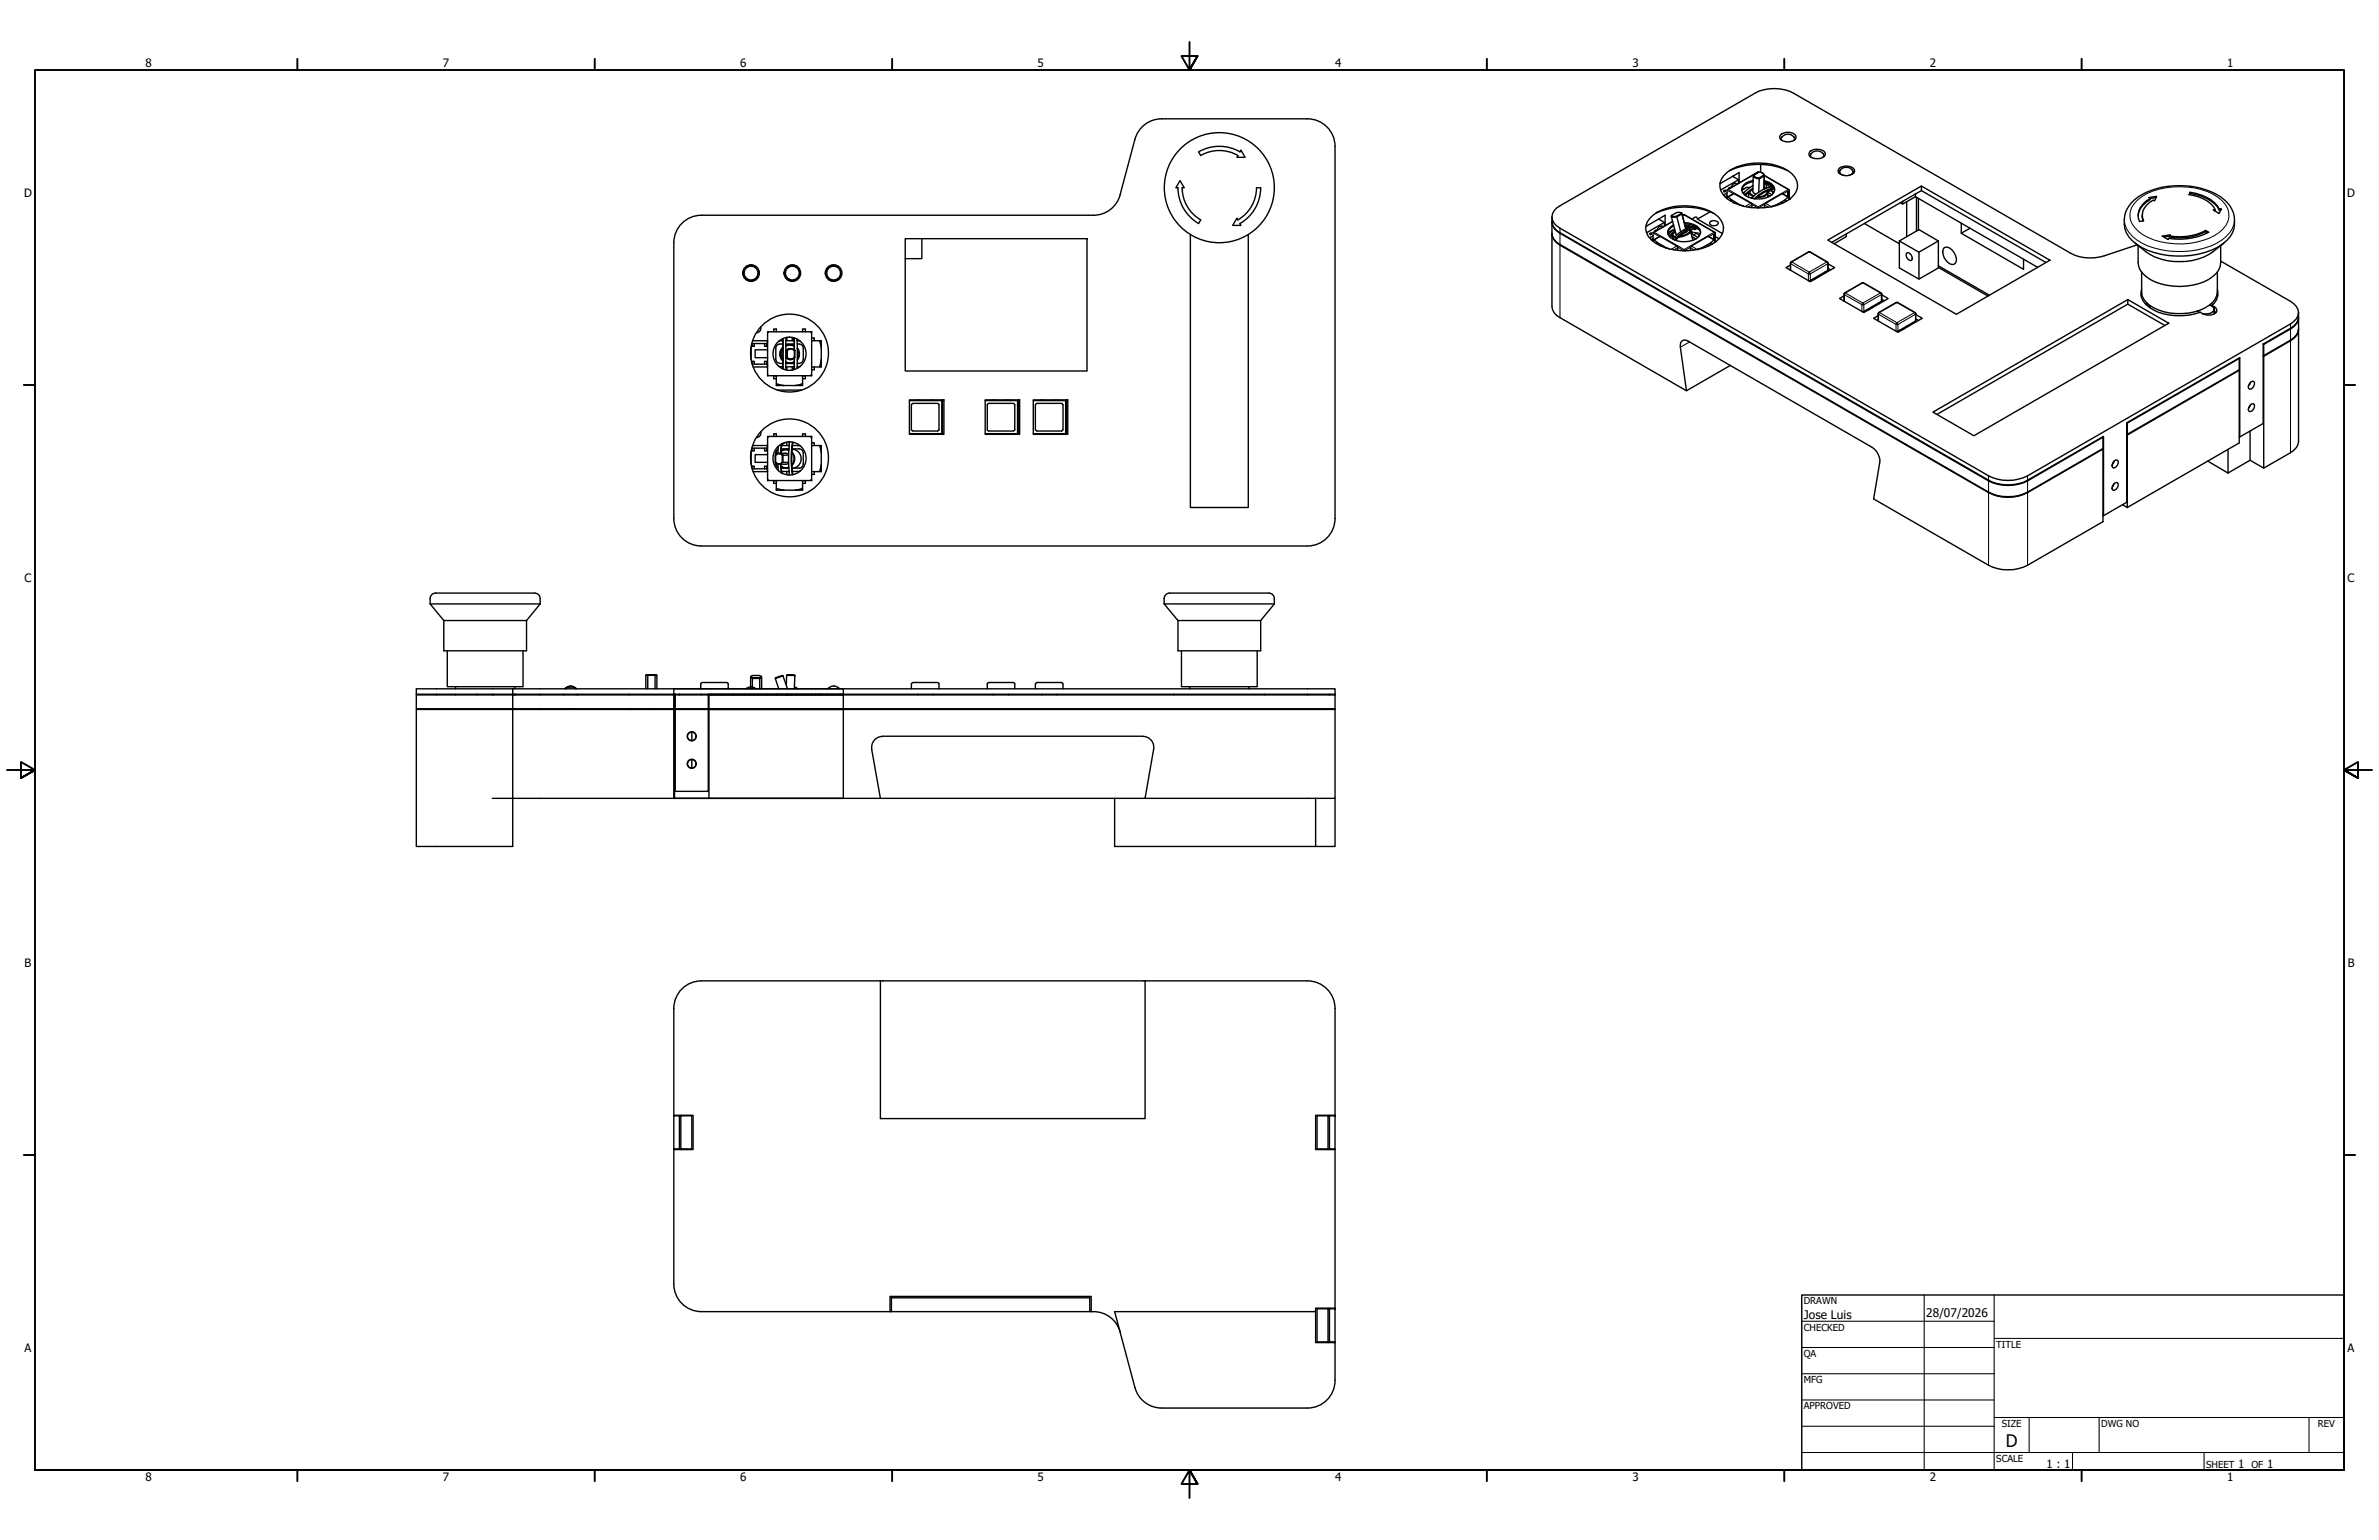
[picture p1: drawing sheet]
<svg xmlns="http://www.w3.org/2000/svg" width="864mm" height="559mm" viewBox="0 0 864 559" stroke-linecap="round" stroke-linejoin="round" font-family="sans-serif">
<defs><g id="words">
<text font-size="6.3" x="728.1" y="524.9">D</text>
<g font-size="4.3">
<text x="654.8" y="478.6">Jose Luis</text>
<text x="699.3" y="478">28/07/2026</text>
</g>
<g font-size="4.2">
<text x="52.8" y="24.4">8</text>
<text x="160.8" y="24.4">7</text>
<text x="268.7" y="24.4">6</text>
<text x="376.7" y="24.4">5</text>
<text x="484.6" y="24.4">4</text>
<text x="592.6" y="24.4">3</text>
<text x="700.5" y="24.4">2</text>
<text x="808.5" y="24.4">1</text>
<text x="8.8" y="71.4">D</text>
<text x="852" y="71.4">D</text>
<text x="8.9" y="211.1">C</text>
<text x="852.2" y="211.1">C</text>
<text x="9" y="350.8">B</text>
<text x="852.2" y="350.8">B</text>
<text x="8.9" y="490.5">A</text>
<text x="852.2" y="490.5">A</text>
<text x="742.9" y="532.6">1 : 1</text>
<text x="812.4" y="532.6">1</text>
<text x="823" y="532.6">1</text>
<text x="52.8" y="537.5">8</text>
<text x="160.8" y="537.5">7</text>
<text x="268.7" y="537.5">6</text>
<text x="376.7" y="537.5">5</text>
<text x="484.6" y="537.5">4</text>
<text x="592.6" y="537.5">3</text>
<text x="700.5" y="537.5">2</text>
<text x="808.5" y="537.5">1</text>
</g>
<g font-size="3.5">
<text x="654.8" y="473.2">DRAWN</text>
<text x="654.8" y="482.8">CHECKED</text>
<text x="724.7" y="488.9">TITLE</text>
<text x="654.8" y="492.3">QA</text>
<text x="654.8" y="501.8">MFG</text>
<text x="654.8" y="511.4">APPROVED</text>
<text x="726.7" y="517.7">SIZE</text>
<text x="762.8" y="517.7">DWG NO</text>
<text x="841.4" y="517.7">REV</text>
<text x="724.7" y="530.4">SCALE</text>
<text x="800.9" y="532.6">SHEET</text>
<text x="817.4" y="532.6">OF</text>
</g>
</g></defs>
<!-- layer: Visible (ANSI) -->
<g fill="none" stroke="#000" stroke-width=".51">
<path d="M435.1 55.1a14.9 14.9 0 0 1 15 0l.4-.6 1.5 2.6h-3l.4-.6a13.4 13.4 0 0 0-13.5-.1l-.8-1.3M484.6 53.1a10 10 0 0 0-10-10h-53a10 10 0 0 0-9.6 7.4l-5.4 20.2M484.6 53.1v135a10 10 0 0 1-10 10h-220M639.1 59.6v2.9M646.3 49a4 4 0 0 1 5.6 .3 1.58 1.58 0 0 1-1.6 2 4 4 0 0 1-4.2-1.1zM646.5 50.7a2.56 2.56 0 0 1 2.5-2 2.56 2.56 0 0 1 2.5 2M646.6 50.4l-.2 .1M651.5 50.4l.2 .1M656.9 55.1a4.2 4.2 0 0 1 5.7 .3 2.6 2.6 0 0 1-3.7 2.1 1.77 1.77 0 0 1-2-2.4zM657.2 56.6a2.59 2.59 0 0 1 2.4-1.9 2.59 2.59 0 0 1 2.5 1.9M657.2 56.6v.2M657.2 56.6l-.2 .1"/>
<path d="M662.1 56.6v.2M662.1 56.6l.2 .1M254.6 78.1a10 10 0 0 0-10 10v100.1a10 10 0 0 0 10 9.9M406.6 70.7a10 10 0 0 1-9.6 7.4h-142.4M427.6 68.1a15 15 0 0 0 7.5 13M427.6 68.1h-.8l1.6-2.6 1.5 2.6h-.8M429.1 68.1a13.5 13.5 0 0 0 6.8 11.7M435.9 79.8l-.8 1.3M456.1 68.1a13.5 13.5 0 0 1-6.7 11.7M456.1 68.1h1.5M457.6 68.1a14.9 14.9 0 0 1-7.5 13l.4 .7h-3l1.5-2.6 .4 .6M563.4 78.7a5.2 5.2 0 0 0 2.9 5.8l155.6 89.7a15.5 15.5 0 0 0 14.1 0l27.6-15.8v28.7l-.2-.1"/>
<path d="M598.9 79.2a16.8 16.8 0 0 1 13.2-4.5 17.8 17.8 0 0 1 11.6 3.9 5.5 5.5 0 0 1-.6 9 21.1 21.1 0 0 1-22.3 .5 5.7 5.7 0 0 1-1.9-8.9zM600.9 77.5a25.2 25.2 0 0 1 21.3 0M602.1 79.5l2.1 1.2v1.3M602.4 79.4v.2M606.7 78.5l1.7 6.5 .3 .3M606.8 78.2a1.41 1.41 0 0 0 1.8 .3M606.8 78.2v.4l.4 .2 1.5-.1 1.4 5.4M608.6 78.5l1.7-1 .3 .1-1.9 1.1zM610.1 77.2l.5 .4M610.3 77.5a1.27 1.27 0 0 0-1.7-.3l-1.8 1M610.6 77.6l1.3 5.5M610.6 77.5l1.4 5.5"/>
<path d="M611.4 77.9v.1M611.4 77.9l-.7 .3M611.4 77.9l11.2 6.4M616.2 79.5l-.4-.8-1 .4-.4 .5M616.2 79.5l9.1 5.3M620.8 76.8l-4.6 2.7M625.7 63.8a18.7 18.7 0 0 1 15.6-4.5 14.5 14.5 0 0 1 10.3 5 5.4 5.4 0 0 1-1.7 7.8 21.5 21.5 0 0 1-22.3 .5 5.7 5.7 0 0 1-1.9-8.8zM625.9 69.2l.4 .3-.4 .2zM625.9 69.2l.4-.2v.5M626.9 71l-.7 .4M626.9 71.3l-.5 .3M626.9 70l-1.2 .8"/>
<path d="M627 72.1l.2-.7 .2 .1 1.2 1.1-.5 .2M627.2 71.4l2.3-1.1 6.1 3.4 .4 .7v.9M627.4 68.8l-.5 .2v3.1M627.6 68.2l.5-.3v.4M627.8 62a25.2 25.2 0 0 1 21.2 0M627.9 68.3l-.3-.1v.3M628.6 72.6l3.1 1.9M629 64l2.1 1.2v1.3M629.2 73.5l.3 .2M629.2 63.8v.3M630.6 66.8l-.5-.3a1.56 1.56 0 0 0-1.6 1.5M631.1 65.2l-6.5 3.8"/>
<path d="M631.3 66.4v-3.8l-7 4.1M631.6 74.3l1.3 .5M633.3 68.4l-.7 .4M634.8 69.8l-.1 1.8M634.9 69.8l.2 .6 1.3 .9M635.1 69.6l.2 .6 1.4 .9M635.3 68h-1.3l-1.7 1M636.3 68.7l-2.7 2.2M636.3 68.3l-2.9 2.5M636.3 67.3l-3.5 2.9M636.4 65.5a4.4 4.4 0 0 0-4.1 3.3 3.5 3.5 0 0 0 2.8 2.9 8.9 8.9 0 0 0 8.2-1 2.44 2.44 0 0 0-.4-4.2l-2.5-1M636.4 65.8a4.9 4.9 0 0 0-4.1 3.2"/>
<path d="M636.5 63.6a1.89 1.89 0 0 0 2.1 1.3l-.2 4.8M636.5 63.6l-.2 5.7 .1 .5 .9 .7M636.7 63.4a1.53 1.53 0 0 0 1.9 1.2M636.7 63.4l1.7-1-1.9 1.2M636.7 63.4l-.2 .2M638.2 62.4v.1M638.2 75.1v.3M638.4 62.5l-.2-.1-11.1 6.4M638.4 62.4a1.67 1.67 0 0 1 1.9 1.2M638.6 64.6l1.7-1 .2 .2-1.9 1.1zM639.7 62.7l.6 .5 .2 .6-.2 4.8M640.3 67.9l.6 .4-.4-.2"/>
<path d="M640.4 66.4a3.8 3.8 0 0 1 3 1.2 14.5 14.5 0 0 0-7.6 4.3M640.4 66.9h.8l1.4 .9M640.5 63.6l8.9 5.2M640.5 66a4.5 4.5 0 0 1 3.7 3M640.8 66l1.4 .9M641 66.8l.2 1.4M641.5 69.3a2.77 2.77 0 0 1-3.5 2.1M641.7 69.2a1.97 1.97 0 0 1-1.7 2.2l-2.2 .2M641.7 70.7l.8 .5M641.7 69.8l1.6 .9M643.3 67.6l.5 .3M643.7 70.2a1.02 1.02 0 0 0-1.1-1l-.9 .5v1.9"/>
<path d="M644 68.2a12 12 0 0 0-7.2 3.9M644.2 68.7a10 10 0 0 0-7 3.4M644.7 74.6l.2-.3-1.9 .7M645.8 74.2v.1M647.8 73.4l-.9 .2v.3M647.8 72.6l.7 .4M647.8 72.6l-2.9 1.7M649 71.4v-1.8l.2-.1v1.9M649.2 68.8l.3 .2v3.3M649.2 71.5l-2.3-1.2-6 3.5-.4 .6v1M649.5 72.4l-.3-.9-1.4 1.1M667.5 61.3a4.1 4.1 0 0 1 5.7 .2 1.67 1.67 0 0 1-1.7 2.1 3 3 0 0 1-4.2-1.8z"/>
<path d="M667.8 62.9a2.52 2.52 0 0 1 2.3-2.3 2.52 2.52 0 0 1 2.6 1.9v.4M667.8 62.7l-.2 .1M672.7 62.7l.2 .1M690.7 74l4.6-2.6 44.4 25.6M690.7 73v1l-.9-.5M692.1 73.2v12.7M695.3 70.4v1M695.7 71.6v12.2M696.4 72v11.4M697.5 67.5v1.7M773.8 73.5a25.4 25.4 0 0 1 19.3-6.1 23.5 23.5 0 0 1 15.4 6.1 10 10 0 0 1-1.9 15.1 30.1 30.1 0 0 1-30.9 0 9.9 9.9 0 0 1-1.9-15.1zM777.6 78.1l.3 2"/>
<path d="M782.7 71.7l-2.2 .3-.5-.3 2.9-.5-.8 1.7-.5-.3a5.9 5.9 0 0 0-3.5 7.5l-1.4 .3a6 6 0 0 1 2.4-7.4l1.4-1v.4a8.2 8.2 0 0 0-4.3 6M795 69.8a14 14 0 0 1 10.6 6.1M795 70.2a14 14 0 0 1 10.6 6.1M795 69.8l-.4 .8a12.3 12.3 0 0 1 9.6 5.5M795 69.8v.4M795 70.2l-.2 .4M804.2 76.1l-.2 .4M804.2 76.1l-.7 .1 2.1 1.3 .8-1.7-.8 .1v.4l.5-.1M328.6 86.6h66v48h-66zM334.6 86.6v7.3h-6M432.1 85.2v98.9h21v-98.9M563.4 80.6v4a4.9 4.9 0 0 0 2.9 4.1l155.6 89.9a16 16 0 0 0 14.1 0l27.4-15.8v-4.2"/>
<path d="M563.4 80.5a4.7 4.7 0 0 0 2.9 4.1l155.6 89.9a16 16 0 0 0 14.1 0l27.4-15.9M563.4 84.8a4.7 4.7 0 0 0 2.9 4.2l155.6 89.8a15.5 15.5 0 0 0 14.1 0l27.4-15.9-.2-.1M563.4 84.8v26.4a4.9 4.9 0 0 0 2.9 4.1l45.9 26.5M599 84.7l.4 .3-.4 .2zM599 84.7l.4-.2v.5M600.1 86.6l-.7 .3M600.1 86.9l-.5 .2M600.1 85.6l-1.3 .7M600.1 87.6l.2-.6 .2 .1 1.3 1-.6 .3M600.3 87l2.4-1.2 6 3.5 .3 .6v1M600.5 84.3l-.4 .2v3.1M600.8 83.7l.4-.3v.4"/>
<path d="M601 83.8l-.2-.1v.3M601.8 88.1l3 1.9M602.3 89l.4 .2M603.7 82.3l-.5-.3a1.48 1.48 0 0 0-1.6 1.6M604.2 80.7l-6.5 3.8M604.5 81.9v-3.8l-7 4.1M604.6 89.8l1.4 .6M606.4 83.9l-.7 .5M607.2 80.3l-7 4M607.6 82a3.5 3.5 0 0 0-2.2 2.5l2-1M607.9 83.2l-2.4 2M608 83.8l-2.1 1.9"/>
<path d="M608.1 84.2l-1.9 1.8M608.1 85.9l-.6-.2-.4-.7v.7l.8 .4M610.4 85.2h.1M611.4 90.6v.4M611.4 80.8a7.3 7.3 0 0 1 5.7 2.4 2.83 2.83 0 0 1-2.4 3.9 8.5 8.5 0 0 1-8.8-1.5 2.24 2.24 0 0 1 .6-3.3l1-.7M611.5 81.2a8.6 8.6 0 0 1 4.4 1.2M611.7 81.8l1.6 .1M611.8 82l.9-.1 1.8 .4M611.9 82.5h1.6M611.9 91h.1M612.2 83.9l.1 .2zM612.3 84.1l-2.1 1.2"/>
<path d="M612.8 82.4l.4 .2M613.2 83.4l.3 .3a4.3 4.3 0 0 1-4 2.1M613.3 83.4h.1M613.3 83.4l.4 .4a2.33 2.33 0 0 1-2.2 1.8l-2.2 .5M613.7 83.8l.9 3.4M613.7 83.2l.7 1.8M613.9 84.8l2.5 1.4M614.2 85.9l1.4 .8M614.7 85.2l1.3-.5 .8 1M615.4 82.9l.2 .2-.3 .2-.7-.3M615.9 82.4a7.9 7.9 0 0 0-6.9 2.6l-1.7 1.8-.3-1.3-.8 .5M616.3 82.5a9.7 9.7 0 0 0-8.4 4.6"/>
<path d="M616.4 82.7l.9 1.8M617.2 83.7l-1.2-.8a9.7 9.7 0 0 0-7.7 4.3M617.9 90.1l.1-.3-1.9 .8M618.9 89.8h.1M620.8 89l-.8 .3M621 88.1l.7 .4M621 88.1l-3 1.7M621 80.3a1.96 1.96 0 0 1 2.8 .7 1.94 1.94 0 0 1-3.2 .2zM622.1 86.9v-1.8l.3-.1v2l-2.4-1.2-6 3.5-.3 .2v1.4M622.2 84.3l.5 .2v3.3M622.6 87.9l-.2-.9-1.4 1.1M622.7 85.9l1.3 .7"/>
<path d="M649.9 97.8l-.2 .1M656.5 91.4l-6.5 3.8v2.9M656.6 91.4h.4l6.5 3.8 .1 2.7-6.4 3.9-.7 .1M662.4 98.7l.4 .2M663.5 87.1l34-19.6 46.7 26.9-34 19.6zM663.6 95.8l2.4 1.3-8.8 5.1-8.9-5.1 1.6-.9M663.6 97.4l1 .5M664.9 87.9l32.6-18.7 45.2 26M670.2 84.8v1.1l-4.4 2.6M676.8 81.1l12.7 7.4M689.5 87.4l7.1 4.1M692.2 91.8a1.91 1.91 0 0 1 1.9 2.5l-.4 .3a1.92 1.92 0 0 1-1.5-2.8z"/>
<path d="M703.6 87.4l-7 4.1v9.8l-7.1-4.1v-9.8l7.1-4.1 7 4.1v9.8l-7 4.1M703.6 96.5l18.6 10.6M703.6 97l18.1 10.4M705.7 89.9a3.4 3.4 0 0 1 4.2 2.8 2.09 2.09 0 0 1-1.2 3.3 4.5 4.5 0 0 1-3-6.1zM712 81v3.6l3.1-1.8M712 84.6l22.6 13.1v-3.7M775 88.2a22.8 22.8 0 0 0 32.3 0M775.8 88.8l-12 4a16.2 16.2 0 0 1-12-.9l-100.7-58.1a15.3 15.3 0 0 0-14.1 0l-70.7 40.9a4.3 4.3 0 0 0-2.9 4 4.3 4.3 0 0 0 2.9 4.1l155.6 89.9a16 16 0 0 0 14.1 0l95.5-55.2a4.7 4.7 0 0 0 2.7-5.2l-.6-1-2.1-2-25.4-14.6M776.2 89.1v6.1a8.7 8.7 0 0 0 6.1 7.1 23.9 23.9 0 0 0 19.5-.9 7.7 7.7 0 0 0 4.3-6.2v-6.1M777.4 98.7v7.2a8 8 0 0 0 6.3 6.6 19.9 19.9 0 0 0 19.6-2.8l1.4-2.5 .2-8.5M800.7 84.1a20.2 20.2 0 0 1-13 1.9l.1-.8-2.9 .5 2.2 1.2 .2-.4a23.9 23.9 0 0 0 14.5-2.2l-1.1-.7v.5l.7 .4M800.7 83.6a20.7 20.7 0 0 1-13 2.1l-2.2 .3"/>
<path d="M276.2 118.6a1.62 1.62 0 0 1-1.6 2.1M660.2 100.1a3.7 3.7 0 0 1-2.5 1.4M660.3 100v.4M669.4 109l-.2 .2M669.6 106.3l6.6-3.7 6.7 3.7M669.7 106.3l-.3 .4 .1 2.6M679.6 111.3a3.5 3.5 0 0 1-2.5 1.5M679.8 111.2v.4M681.7 113.9l.2 2.6M681.7 116.2l-.2 .1M681.9 110l.3 .2M682.8 106.3l.3 .4-.2 2.6-6.3 3.7-.6 .1"/>
<path d="M683.1 107l2.3 1.3-8.8 5.1-8.8-5.1 1.6-.9M683.1 108.6l.9 .6M688.3 109.7l-6.3 3.7-.2 .4M688.4 109.8h.5M688.8 109.7l6.4 3.7M692 118.4a3.2 3.2 0 0 1-2.5 1.5M692.1 118.4v.3M694.2 117.1l.4 .2M695.2 113.4l.3 .4M695.5 113.9l-.2 2.6-6.3 3.7h-.7M695.5 114.1l2.3 1.4-8.8 5.1-8.9-5.1 1.6-.9M695.5 115.8l.9 .5"/>
<path d="M772.4 108.7v1.7M777.4 105a5.5 5.5 0 0 0 2.6 6.3 20.9 20.9 0 0 0 18.7 2l1 .6M777.4 106.5l-.2 .8M779.2 110.4l1.2 .7M779.2 109.8l-.2 .8M780.4 110.8v.9M785.9 118.1l-13.5-7.7-69.3 40M797.6 112.9l.9 .5M802.2 110.6a1.55 1.55 0 0 1 1 2.6 4.6 4.6 0 0 1-3.6 .7M802.8 110.1l.5 .5M803 110.9a1.91 1.91 0 0 1 1.7 2.2 4.1 4.1 0 0 1-5 .8M803 110.9v.2"/>
<path d="M803.7 112.9l.7 .5M803.7 112.2v1.7M803.7 113.2l.7 .3M804.9 106.5l.2 .8M804.9 105a5.5 5.5 0 0 1-1.9 5.9M834.4 115.2a4.7 4.7 0 0 1-2.9 4.2l-9.7 5.6M834.4 115.3v4.1a5.1 5.1 0 0 1-2.9 4l-9.7 5.6M834.4 113.4a5.1 5.1 0 0 1-2.9 5.7l-9.9 5.7M834.4 119.6v40.6a5.1 5.1 0 0 1-2.9 4.1l-9.7 5.6-5-2.9-8 4.6M834.4 119.4a4.7 4.7 0 0 1-2.9 4.2l-9.7 5.7-.2-.1M272.7 125.8v4.6M273 132v-.9h.8v1"/>
<path d="M273 124.7v1h.8v-1M273 132.1h5.6v1.1h-5.2M273.2 123.6h5.4v1.1h-5.7M277.6 132.1v-1h.7v1M277.6 124.7v1h.7v-1M278.6 136.3h12.7M278.6 126.9h-4.5v2.9h4.5M278.6 120.4l.3 .2M278.9 136.1l-.3 .2M280.9 136.4v1h.9M280.9 120.4v-1h.9v1M280.9 136.3v.1"/>
<path d="M280.9 136.4h.9M281.8 136.3v3.6h2.7M281.8 139.4l2.8 .5M282.6 132.9l1.6 .2M284.2 122.9v11zM284.2 123.6l-1.6 .3M284.2 124.8a2.03 2.03 0 0 0-2.5 1.1l-.1 4.4a1.49 1.49 0 0 0 1.5 1.5l1.1 .1M284.2 126.2a3.3 3.3 0 0 0 0 4.5M284.2 126.5a3.1 3.1 0 0 0 0 3.9M284.2 125.9a3.4 3.4 0 0 0 0 5.2M285.2 123.6l.2 10.6M285.2 123.6l.4-1.2v1.2"/>
<path d="M285.2 125.3l2.1-.3 1.1 .4M285.2 131.3l1.1 .4 2.1-.4M285.2 125.6l1.1-.4 2.1 .4M285.2 131.7l.9 .2h-.9M285.2 124.8h3.2M285.2 133.1h3.2M285.2 123.6h3.2M285.3 127.1a2.49 2.49 0 0 1 3.2 0M285.3 129.8l.6 .5 1.2 .2M285.3 127.1v1M285.3 128.8v1M285.3 129.8h.3"/>
<path d="M285.6 129.8a1.94 1.94 0 0 0 2.9 0M285.6 125.2h-.4M285.6 124.8v.4M285.6 133.1v1.2M285.8 129.7a1.92 1.92 0 0 0 2.6 0M285.8 129.7v-2.5l-.2-.1v2.7M285.8 127.2a1.92 1.92 0 0 1 2.6 0M285.8 129.7l-.2 .1M286.7 131.9h.1M286.8 125l-1.2 .2M287.1 126.5l-1.2 .1-.6 .5M287.3 131.9h1.1"/>
<path d="M287.6 122.4v1.2M287.6 124.8v.3M287.6 131.8v.1M287.6 133.1v1.2M288 122.5l.4 .9-.4-.8M288.4 133.5l-.2 .7 .2-.7M288.4 123.4v3.5zM288.4 133.1v-3.1v3.3M288.4 127.2l.1-.1v2.7l-.1-.1zM288.4 131.5l-1.1 .4-2.1-.3M288.4 133.1v.4M289.4 123.6v10.1"/>
<path d="M289.4 123.6l1.2 .3M289.4 123.1v.5M289.4 124.8a1.65 1.65 0 0 1 2.2 1.5v4.1a1.73 1.73 0 0 1-2.2 1.5M289.4 126.2a3.5 3.5 0 0 1 0 4.5M289.4 126.6a3.5 3.5 0 0 1 0 3.8M290.6 132.9l-1.2 .2M291.3 136.3h3.3M291.3 120.4v-1h1.1v1M291.3 136.3v3.6h-6.8M291.3 139.4l-2.6 .5M291.3 136.4h1.1M292.4 136.3v1.1h-1.1"/>
<path d="M294.3 136.1l.3 .2M294.6 122.6h1v1M294.6 120.4h-16v15.9M294.6 120.4v12.7M294.6 123.6h3.5v6.8M294.6 133.1v3.2M294.6 120.4l-.3 .2M295.6 133.2v1h-1M297.6 123.6l.5 2.7M297.7 132.7l-.1 .5M298.1 130.4l-.4 2.2M298.1 130.4v2.8h-3.5"/>
<path d="M628.1 132.6l-15.9 9.2-2.2-15.8a1.84 1.84 0 0 1 .5-2.2 1.84 1.84 0 0 1 2.3 0l66.8 38.5a6.1 6.1 0 0 1 2.8 5.5l-2.3 13.2 41.8 24.1a16 16 0 0 0 14.1 0l27.4-15.8v-26.4M812.7 134.2l-40.5 23.7-.2-.2M812.7 130h.2M812.9 130v4.2l-40.7 23.4M812.9 130l-40.7 23.5M812.9 134.4v26.3l-40.7 23.4M817 138.7l-.8 1.3M817.2 138.6l.5-.3 .4 .1a1.96 1.96 0 0 1-1.4 2.8l-.4-.2a2.17 2.17 0 0 1 .9-2.4zM821.6 124.8v28.9l-8.5 4.9M821.6 129h.2M821.6 124.8l.2 .2M821.8 125v4"/>
<path d="M821.8 129.3v40.6M276.2 156.6a1.62 1.62 0 0 1-1.6 2.1M278.6 158.4l.3 .3M280.9 158.4v-1h.9v1M282.2 141.5h8.8M291.3 158.4v-1h1.1v1M294.6 158.4h-16v16M294.6 158.4v3.3M294.6 158.4l-.3 .3M330.1 145.4h11.8v12h-11.8M330.1 145.1h12.5v12.5h-12.5zM330.8 146.9v9"/>
<path d="M330.9 155.9l.5 .4 9 .1M331.3 146.4h9.1M331.4 146.4l-.5 .5M332.9 145.1v.3M332.9 157.4v.2M333.9 145.1v.3M333.9 157.4v.2M337.9 145.1v.3M337.9 157.4v.2M338.8 145.1v.3M338.8 157.4v.2M340.4 146.4l.5 .5"/>
<path d="M340.9 146.9v9M340.9 155.9l-.5 .4M341.9 147.4h.2M341.9 155.4h.2M342.1 145.1v12.5M357.6 145.4h11.8v12h-11.8M357.6 145.1h12.5v12.5h-12.5zM358.4 146.9v9M358.4 155.9l.5 .4 9 .1M358.8 146.4h9.1M358.9 146.4l-.5 .5M360.4 145.1v.3"/>
<path d="M360.4 157.4v.2M361.4 145.1v.3M361.4 157.4v.2M365.4 145.1v.3M365.4 157.4v.2M366.4 145.1v.3M366.4 157.4v.2M367.9 146.4l.5 .5M368.4 146.9v9M368.4 155.9l-.5 .4M369.4 147.4h.2M369.4 155.4h.2"/>
<path d="M369.6 145.1v12.5M375.1 145.4h11.7v12h-11.7M375.1 145.1h12.5v12.5h-12.5zM375.9 146.9v9M375.9 155.9l.5 .4M376.4 146.4h9M376.4 156.4h9M376.4 146.4l-.5 .5M377.9 145.1v.3M377.9 157.4v.2M378.8 145.1v.3M378.8 157.4v.2"/>
<path d="M382.8 145.1v.3M382.8 157.4v.2M383.9 145.1v.3M383.9 157.4v.2M385.3 146.4l.5 .5M385.8 155.9l-.5 .4M385.9 146.9v9M386.8 147.4h.3M386.8 155.4h.3M387.1 145.1v12.5M701.7 149.5l70.7-40.8 14.9 8.6-70.8 40.8zM763.2 158.6h.2"/>
<path d="M772 153.4l41.1-23.6v28.8l-.2-.2M772 153.4v28.8l-8.4 4.9M772 157.5l.2 .1M772 153.4l.2 .1M772.2 153.5v4.1M772.2 157.9v26.2M816.8 156.4v10.6M817 146.9l-.8 1.2M817.2 146.7l.9-.1a1.92 1.92 0 0 1-1.4 2.8l-.4-.3a2.17 2.17 0 0 1 .9-2.4zM272.7 163.8v4.7M273 170v-.8h.8v.9M273 162.6v1h.8v-1"/>
<path d="M273 170.1h5.6v1h-5.2M273.2 161.7h5.4v.9h-5.7M277.6 170.1v-.9h.7v.9M277.6 162.6v1h.7v-1M278.6 174.4h12.7M278.6 165h-4.5v2.8h4.5M278.9 174.1l-.3 .3M280.9 174.4v1h.9M280.9 174.4h.1M280.9 174.4h.9M281.4 167.8a1.75 1.75 0 0 0 2.8 0h2.1M281.4 165.2a1.75 1.75 0 0 1 2.8 0"/>
<path d="M281.6 167.7a1.56 1.56 0 0 0 2.4 0M281.6 167.7l-.2-2.5v2.6M281.6 165.2a1.56 1.56 0 0 1 2.4 0M281.6 167.7l-.2 .1M281.8 174.4v3.5h2.7M281.8 177.4l2.8 .5M282.2 169.5l-.6-1.5 .2 1.2 .6 .5M282.4 168.4l.1 2.4M282.5 163l-.8 1-.1 .9 .8-1.8M282.6 161.9l-.2 2.6M282.8 164.5h2.4l1.1 .3M283.3 168.5l.3 3.1"/>
<path d="M283.5 168.5l.3 3.2M283.6 169.4l1.8 .5 1-.2M283.6 169.2l1.8 .5 .9-.2M283.6 169.9h1.1M283.7 161.2l-.4 3.3M283.7 162.9h2.7M283.7 171.1h2.7M283.8 171.6l.4 .2M283.9 161l-.4 3.5M284 165.2h.2v2.6l-.2-.1zM284.2 165.2h2.1M285 160.6l-1.2 .8"/>
<path d="M285.2 169.9h.9M285.2 163h1.2M285.6 160.5v1.2M285.6 162.9v.1M285.6 171.1v1.2M286.3 168.1l-1.1 .4h-2.4M286.3 160.4l.2 1.3M286.3 163.4l-.9-.2-1.8 .5M286.4 163.2l-1-.2-1.8 .5M286.5 161.7l-.2 3.8 .1 6.8M286.5 161.7h-2.8M287.5 163.9a3.7 3.7 0 0 1 0 5.1"/>
<path d="M287.5 164.3a3.4 3.4 0 0 1 0 4.4M287.5 162.9h2.6a1.49 1.49 0 0 1 1.5 1.5v3.9a1.49 1.49 0 0 1-1.5 1.6h-2.6M287.5 169.8l.1 .1M287.6 163a3.5 3.5 0 0 1 3.3 3.2 3.5 3.5 0 0 1-2.7 3.7M287.6 162.9l-.1 .2M287.7 161.7l2.9 .2M287.7 160.5a35.7 35.7 0 0 0 0 11.8M287.9 160.5a36.1 36.1 0 0 0-.1 11.7M290.6 170.8l-2.9 .3M291.3 174.4h3.3M291.3 174.4v3.5h-6.8M291.3 177.4l-2.6 .5"/>
<path d="M291.3 174.4h1.1M292.4 174.4v1h-1.1M294.3 174.1l.3 .3M294.6 160.7h1v1M294.6 161.7v9.4h3.5v-2.6M294.6 161.7h3.5v6.8M294.6 171.1v3.3M295.6 171.1v1h-1M297.6 161.7l.1 .4M297.7 162.1l.4 2.2M298.1 168.5l-.5 2.6M767.1 167.6l1.1-.7 .5 .1a1.95 1.95 0 0 1-1.6 2.8 1.48 1.48 0 0 1 0-2.2z"/>
<path d="M767.5 175.5l-.7 1.2M767.5 167.3l-.7 1.3M767.7 175.3l1-.2a1.91 1.91 0 0 1-1.6 2.8 1.57 1.57 0 0 1 .6-2.6zM801.4 167.3l7.4 4.3M808.8 163.1v8.5M770.4 183.1l1.8 1M156.1 219.1h40M156.1 219.1l5 6.1M158.1 215.2h36l1.4 .6a3.6 3.6 0 0 1 .6 3.3M158.1 215.2l-1.4 .6a3.6 3.6 0 0 0-.6 3.3M196.1 219.1l-5 6.1M422.6 219.1h40"/>
<path d="M422.6 219.1l5 6.1M460.6 215.2l1.4 .6a3.6 3.6 0 0 1 .6 3.3M460.6 215.2h-36l-1.4 .6a3.6 3.6 0 0 0-.6 3.3M462.6 219.1l-5 6.1M161.1 225.2v11h30v-11M161.1 225.2h30M162.4 236.2v13h27.5v-13M427.6 225.2v11h30v-11M427.6 225.2h30M428.9 236.2v13h27.5v-13M151.1 252.2h333.5v5h-333.5zM151.1 249.9h333.5v2h-333.5z"/>
<path d="M156.1 257.2v.2M165.4 249.2v.7M165.4 251.9v.3M173.1 251.9v.3M179.1 251.9v.3M186.1 252.2v37.5h58.8M186.1 249.9v2M186.9 249.2v.7M186.9 251.9v.3M187.1 251.9v.3M191.1 257.2v.2M196.1 257.2v.2"/>
<path d="M204.6 251.9v.3M205 249.9a2.81 2.81 0 0 1 4.3 0M205.2 249.9a2.78 2.78 0 0 1 3.9 0M205.3 249.9a2.76 2.76 0 0 1 3.7 0M205.4 257.2v.2M205.9 257.2v.2M206.1 257.2v.2M206.6 257.2v.2M207.6 257.2v.2M208.1 257.2v.2M208.3 257.2v.2M208.9 257.2v.2"/>
<path d="M209.6 251.9v.3M214.1 257.2v.2M228.1 257.2v.2M228.3 251.9v.3M228.3 257.2v.2M228.9 257.2v.2M229 257.2v.2M229.2 257.2v.2M234.4 249.9v-4.8l.2-.1h.5v4.9M235.1 257.4l-.1-.2 .2 .2M235.2 244.9l-.8 .1M237.7 257.2l-.2 .2"/>
<path d="M237.7 244.9l.7 .1M237.7 244.9h-2.5l-.1 .1h2.7M237.7 244.9l.1 .1M237.7 257.2l-.1 .2M237.8 245l.6 .1v4.8M237.8 245v4.9M243.6 257.2v.2M243.8 257.2v.2M244.3 251.9v.3M244.3 257.2v.2M244.6 249.9v39.8h75M244.9 257.4v32.3h12.5v-32.3"/>
<path d="M244.9 252.2v5M245.1 251.9v35.2h12v-35.2M246.6 251.9v.3M246.6 257.2v.2M247.1 257.2v.2M251.1 257.2v.2M254.4 248.2v1.7M254.9 247.7l-.5 .5M254.9 247.6h9M257.1 252.2h.3v5M262.1 251.9v.3M263.9 247.7l.5 .5"/>
<path d="M264.4 248.2v1.7M265.6 257.2v.2M266.1 257.2v.2M266.4 251.9v.3M266.4 257.2v.2M266.9 257.2v.2M267.1 257.2v.2M270.1 251.9v.3M270.8 249.9a2.76 2.76 0 0 1 3.6 0M272.5 245.7v4.2M272.8 245.3l-.3 .4 .6 .5v3.7M273 257.2l.1 .2"/>
<path d="M273.1 257.2l.1 .2M273.2 245.9l-.5-.4 .5-.4h2.5l.6 .4-.6 .4M275.1 251.9v.3M275.6 257.2l-.1 .2M275.7 245.9h-2.5l-.1 .3h2.7M275.7 245.9l.1 .3M275.7 257.2l-.1 .2M275.8 246.2v3.7M276.2 245.3l.3 .4-.7 .5M276.5 245.7v4.2M278.6 251.9v.3M281.4 246.2l1.3 3.7"/>
<path d="M281.6 257.2v.2M281.9 251.9l-.1 .3M281.9 257.2v.2M282.4 251.9v.3M282.4 257.2v.2M284.1 251.9l-.3 .3M284.1 257.2v.2M284.2 245.2l-2.8 1 .2-.3 2.4-.8 .2 .1 1.7 4.7M285.3 251.9l.1 .3M285.6 245l-.2 3.6M285.9 251.9l-.2 .3M287.4 252.2h.1"/>
<path d="M288.4 249.2l1.1 .7M288.5 245.1l-2.7-.2-.2 .1 2.9 .1-.1 4.8M289.1 251.9l.2 .3M291.3 251.9v.3M294.6 251.9v.3M296.1 252.2h10v5M296.1 249.9h10v2M297.6 251.9v.3M298.1 251.9v.3M298.1 257.2v.2M300.1 251.9v.3M300.5 249.9a2.81 2.81 0 0 1 4.3 0"/>
<path d="M305.1 251.9v.3M306.1 257.4v32.3M309.6 257.2v.2M321.6 257.2v.2M330.8 248.2v1.7M331.3 247.6h9.1M331.4 247.7l-.5 .5M332.9 257.2v.2M333.1 251.9v.3M333.9 257.2v.2M337.9 257.2v.2M338.6 251.9v.3"/>
<path d="M338.8 257.2v.2M340.4 247.7l.5 .5M340.9 248.2v1.7M358.4 248.2v1.7M358.8 247.6h9.1M358.9 247.7l-.5 .5M360.4 257.2v.2M360.6 251.9v.3M361.4 257.2v.2M365.4 257.2v.2M366.1 251.9v.3M366.4 257.2v.2"/>
<path d="M367.9 247.7l.5 .5M368.4 248.2v1.7M375.9 248.2v1.7M376.4 247.6h9M376.4 247.7l-.5 .5M377.9 257.2v.2M378.1 251.9v.3M378.8 257.2v.2M382.8 257.2v.2M383.6 251.9v.3M383.9 257.2v.2M385.3 247.7l.5 .5"/>
<path d="M385.9 248.2v1.7M393.6 257.2v.2M395.6 257.2v.2M420.1 257.2v.2M426.1 251.9v.3M431.9 249.2v.7M453.4 249.2v.7M459.1 251.9v.3M465.1 257.2v.2M478.1 257.2v.2M482.1 257.2v.2M482.6 251.9v.3"/>
<path d="M482.6 257.2v.2M484.6 257.4v32.3h-68.9M484.6 257.4h-333.5v49.7h35v-17.4h-7.4M484.6 251.9v.3M484.6 257.2v.2M251.1 265.6v3.1M251.1 275.6v3.2M316.4 271.8l3.2 17.9M414.8 267.1l-94.4 .1a4 4 0 0 0-3.9 4.7M414.9 267.2a4 4 0 0 1 3.9 4.7M418.8 271.8l-3.1 17.9h-96.1M404.6 289.7v17.4h73"/>
<path d="M477.6 289.7v17.4h7v-17.4M254.6 355.9a10 10 0 0 0-10 10v39M254.6 355.9h220a10 10 0 0 1 10 10v39M319.6 355.9v50h96.1v-50M244.6 404.9h2v12h-2zM244.6 416.9v49a10 10 0 0 0 10 10M244.6 404.7h7v12.4h-7M247.1 404.9h4v12h-4zM247.1 404.7v.2M247.1 416.9v.2M478.1 404.9h4v12h-4zM482.1 404.7v.2"/>
<path d="M482.1 416.9v.2M482.6 404.9h2v12h-2zM484.6 404.7h-7v12.4h7M484.6 416.9v58M254.6 475.9h69M323.1 475.9v-5.5h73v5.5M323.6 470.9h72v5h-72zM395.6 475.9a10.2 10.2 0 0 1 11 7.4M477.6 475.9h-73l7.4 27.6a10 10 0 0 0 9.7 7.4h52.9a10 10 0 0 0 10-10M477.6 475.9v11.3h7v13.7M478.1 474.9h4v12h-4zM482.1 474.7v.2"/>
<path d="M482.6 474.9h2v12h-2zM484.6 474.7h-7v1.2M482.1 486.9v.3M484.6 486.9v.3"/>
<circle cx="442.6" cy="68.1" r="20"/>
<circle cx="272.6" cy="99.1" r="2.51"/>
<circle cx="272.6" cy="99.1" r="2.76"/>
<circle cx="272.6" cy="99.1" r="3"/>
<circle cx="287.6" cy="99.1" r="2.76"/>
<circle cx="287.6" cy="99.1" r="3"/>
<circle cx="287.6" cy="99.1" r="2.51"/>
<circle cx="302.6" cy="99.1" r="2.51"/>
<circle cx="302.6" cy="99.1" r="2.76"/>
<circle cx="302.6" cy="99.1" r="3"/>
<circle cx="286.6" cy="128.4" r="6"/>
<circle cx="286.6" cy="128.1" r="14.1"/>
<circle cx="286.6" cy="166.3" r="6"/>
<circle cx="286.6" cy="166.1" r="14.1"/>
<circle cx="251.1" cy="277.1" r="1.62"/>
<circle cx="251.1" cy="267.2" r="1.62"/>
<circle cx="251.1" cy="277.1" r="1.56"/>
<circle cx="251.1" cy="267.2" r="1.56"/>
</g>
<g fill="#000">
<circle cx="638.8" cy="75.4" r=".25"/>
<circle cx="643" cy="75" r=".25"/>
<circle cx="649.5" cy="72.3" r=".25"/>
<circle cx="616.1" cy="90.6" r=".25"/>
<circle cx="285.6" cy="131.8" r=".25"/>
<circle cx="285.6" cy="125.2" r=".25"/>
<circle cx="285.8" cy="252.2" r=".25"/>
<circle cx="287.3" cy="252.2" r=".25"/>
</g>
<!-- layer: Visible Narrow (ANSI) -->
<g fill="none" stroke="#000" stroke-width=".38">
<path d="M646.5 50.5l.1 .2M646.9 49.7l-.3 .4 .3 .9M651.2 49.7l.2 .8-.3 .5M651.5 50.5v.2M657.2 56.6v.3M657.5 55.7l-.2 1.1 .4 .4M661.8 55.7l.3 .5-.6 1M662.1 56.6v.3M610.8 78.3l.6-.3 10.8 6.3-10.8 6.3-10.9-6.3 6.7-3.9M626.9 69l2.3 1.3M629.5 70.3l-2.1 1.2M633 69.9l.8 .4"/>
<path d="M633.7 70.4v.5M635.6 73.7l-2.1 1.2M635.9 74.2l2.2 1.2M636 74.4l-1.4 .7M636 71.7l.7 .4M638.2 62.5l-10.8 6.3 10.8 6.3 11-6.3-8.7-5M638.2 62.5h.1M640.4 66.2l.2 .2M640.5 74.2l-2.1 1.2M640.5 74.4l1.4 .8M640.7 66.4v.4M640.9 73.8l2.1 1.2"/>
<path d="M641.2 67.9l.3 .2M642.7 68.8l1.3 .9M642.8 67.8l.8 .4M646.9 70.3l2.1 1.3M649.5 69l-2.2 1.4M667.8 62.5l.2 .6M668.1 61.7l-.3 .5a2.66 2.66 0 0 0 4.3 .9l.5-.4-.2-1M672.7 62.5l-.2 .6M771.1 79.8a10.4 10.4 0 0 0 6.4 8.4 31.8 31.8 0 0 0 27.3 0 10.4 10.4 0 0 0 6.3-8.4M776 72.6a24.4 24.4 0 0 1 18.1-4.7 19.2 19.2 0 0 1 13.7 6.3 7 7 0 0 1-2.2 10.1 27.4 27.4 0 0 1-27.7 .9 8.2 8.2 0 0 1-4.6-8.4l.5-1.5zM566.3 82.8v1.7M566.3 84.6v4.1"/>
<path d="M566.3 89v26.3M600.1 84.5l2.3 1.4M602.7 85.8l-2.2 1.3M606.4 85.9v.3M607.8 86.2l.7 .1M608.7 89.3l-2.1 1.2M609 89.7l2.3 1.3M609 89.9l-1.3 .8M611.9 81.8l.7 .1M612.7 81.9l.1 .5M613.7 89.7l-2.2 1.3M613.7 89.9l1.4 .8"/>
<path d="M614 89.3l2.1 1.3M614.2 84.2l3.1 .5M614.6 82.2l.7 .2M620 85.8l2.2 1.3M622.7 84.5l-2.3 1.4M649.9 95.5l.1 .2M650 95.7v2.4M650 95.7l6.5 3.7v2.4M650.2 95.1h.2M650.4 95.1l-.4 .6M650.4 95.1l6.4-3.7 6.3 3.7M650.4 95.1l6.4 3.6 6.3-3.6"/>
<path d="M656.5 91.4h.5M656.8 98.7l.4 .7h-.7zM657.2 99.4v2.4M663.1 95.1l.4 .6M663.1 95.1h.3M663.5 95.7l-6.3 3.7M663.5 95.7v2.4M663.6 95.5l-.1 .2M669.4 106.7l.1 .2M669.5 106.9v2.4M669.5 106.9l6.4 3.7v2.4M669.6 106.3h.3"/>
<path d="M669.9 106.3l-.4 .6M669.9 106.3l6.3 3.7 6.4-3.7M669.9 106.3l6.3-3.7 6.4 3.7M676 102.6h.5M676.2 110l.4 .6-.4 .1-.3-.1zM676.6 110.6v2.4M681.7 113.9l.2 .1M681.9 114v2.5M681.9 114l6.4 3.7v2.4M682 113.4h.2M682.2 113.4l-.3 .6M682.2 113.4l6.4 3.7 6.4-3.7"/>
<path d="M682.2 113.4l6.4-3.6 6.4 3.6M682.6 106.3l.3 .6M682.6 106.3h.3M682.9 106.9l-6.3 3.7M682.9 106.9v2.4M683.1 106.7l-.2 .2M688.3 109.7h.5M688.3 117.3l.3-.2 .4 .6h-.7zM689 117.7v2.5M695 113.4l.3 .6M695 113.4h.2M695.3 114l-6.3 3.7"/>
<path d="M695.3 114v2.5M695.5 113.9l-.2 .1M779.5 110.1v.5M803.9 111.4v1.6M831.5 117.5v1.6M831.5 119.4v4M613.3 124.1l-3.3 1.9M831.5 123.6v40.7M721.9 172.7v1.5M721.9 174.5v4.1M721.9 178.8v26.3M736 172.7v1.5"/>
<path d="M736 174.5v4.1M736 178.8v26.3"/>
</g>
<!-- layer: Border (ANSI) -->
<g fill="none" stroke="#000" stroke-width=".7">
<path d="M431.8 15.2v10.2l-2.9-5.1h5.8l-2.9 5.1 2.9-5.1M107.9 21.3v4.1M215.9 21.3v4.1M323.8 21.3v4.1M539.8 21.3v4.1M647.7 21.3v4.1M755.6 21.3v4.1M8.6 139.7h4.1M850.9 139.7h4.1M2.5 279.4h10.2l-5.1-2.9v5.8l5.1-2.9-5.1 2.9M861.1 279.4h-10.2l5.1-2.9v5.8l-5.1-2.9 5.1 2.9M8.6 419.1h4.1"/>
<path d="M850.9 419.1h4.1M12.7 533.4v-508h838.2v508h-838.2h838.2M107.9 533.4v4.1M215.9 533.4v4.1M323.8 533.4v4.1M434.7 538.5l-2.9-5.1 2.9 5.1h-5.8l2.9-5.1v10.2M539.8 533.4v4.1M647.7 533.4v4.1M755.6 533.4v4.1"/>
</g>
<!-- layer: Title (ANSI) -->
<g fill="none" stroke="#000" stroke-width=".38">
<path d="M654 479.4h69.9M698.5 469.9v63.5M723.9 469.9v63.5M654 488.9h69.9M654 498.5h69.9M723.9 485.6h127M654 508h69.9M654 517.5h69.9M723.9 514.3h127M736.6 514.3v12.7M762 514.3v12.7M838.2 514.3v12.7"/>
<path d="M654 527h196.9M752.3 527v6.4M800.1 527v6.4"/>
</g>
<path d="M654 469.9h196.9v63.5h-196.9z" fill="none" stroke="#000" stroke-width=".51"/>
<use href="#words"/>
</svg>
